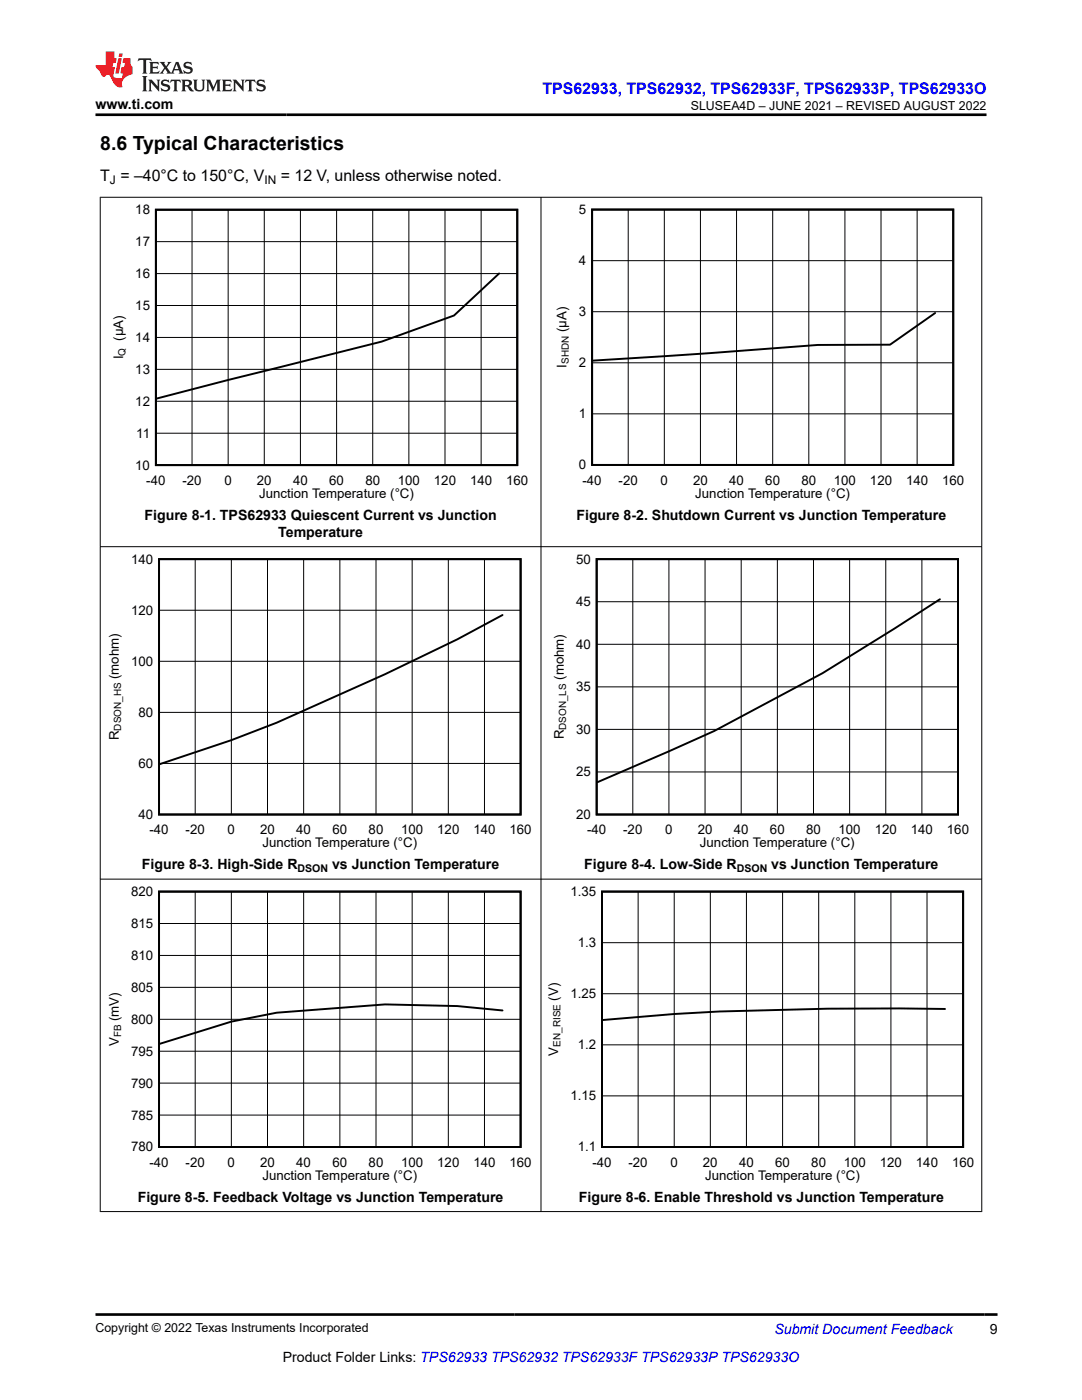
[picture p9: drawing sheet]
<svg xmlns="http://www.w3.org/2000/svg" width="216mm" height="279mm" viewBox="0 0 216 279" stroke-linecap="round" stroke-linejoin="round" font-family="sans-serif">
<defs><g id="words">
<text font-size="3.9" x="20" y="29.9">8.6 Typical Characteristics</text>
<text font-size="3.2" fill="#00f" x="108.2" y="18.7">TPS62933, TPS62932, TPS62933F, TPS62933P, TPS62933O</text>
<g font-size="3.2">
<text x="20" y="36.1">T = –40°C to 150°C, V</text>
<text x="56" y="36.1">= 12 V, unless otherwise noted.</text>
</g>
<g font-size="2.8">
<text x="19" y="21.8">www.ti.com</text>
<text x="28.8" y="103.7">Figure 8-1. TPS62933 Quiescent Current vs Junction</text>
<text x="55.5" y="107.1">Temperature</text>
<text x="115" y="103.7">Figure 8-2. Shutdown Current vs Junction Temperature</text>
<text x="28.3" y="173.4">Figure 8-3. High-Side R</text>
<text x="66.3" y="173.4">vs Junction Temperature</text>
<text x="116.6" y="173.4">Figure 8-4. Low-Side R</text>
<text x="153.9" y="173.4">vs Junction Temperature</text>
<text x="27.5" y="239.8">Figure 8-5. Feedback Voltage vs Junction Temperature</text>
<text x="115.5" y="239.8">Figure 8-6. Enable Threshold vs Junction Temperature</text>
<text x="197.5" y="266.1">9</text>
<text x="56.4" y="271.7">Product Folder Links: TPS62933 TPS62932 TPS62933F TPS62933P TPS62933O</text>
</g>
<text font-size="2.8" fill="#00f" x="154.5" y="266.2">Submit Document Feedback</text>
<g font-size="2.6">
<text x="27" y="42.7">18</text>
<text x="115.5" y="42.7">5</text>
<text x="27" y="49.1">17</text>
<text x="115.5" y="52.9">4</text>
<text x="27" y="55.5">16</text>
<text x="27" y="61.9">15</text>
<text x="115.5" y="63.1">3</text>
<text x="24.6" y="71.7" transform="rotate(-90 24.6 71.7)">I</text>
<text x="24.6" y="68" transform="rotate(-90 24.6 68)">(µA)</text>
<text x="27" y="68.2">14</text>
<text x="113.1" y="66.3" transform="rotate(-90 113.1 66.3)">(µA)</text>
<text x="27" y="74.6">13</text>
<text x="113.1" y="73.4" transform="rotate(-90 113.1 73.4)">I</text>
<text x="115.5" y="73.3">2</text>
<text x="27" y="81">12</text>
<text x="115.5" y="83.5">1</text>
<text x="27.2" y="87.3">11</text>
<text x="27" y="93.7">10</text>
<text x="115.5" y="93.7">0</text>
<text x="29.2" y="96.7">-40</text>
<text x="36.4" y="96.7">-20</text>
<text x="44.8" y="96.7">0</text>
<text x="51.3" y="96.7">20</text>
<text x="51.7" y="99.4">Junction Temperature (°C)</text>
<text x="58.5" y="96.7">40</text>
<text x="65.7" y="96.7">60</text>
<text x="72.9" y="96.7">80</text>
<text x="79.4" y="96.7">100</text>
<text x="86.6" y="96.7">120</text>
<text x="93.8" y="96.7">140</text>
<text x="101" y="96.7">160</text>
<text x="116.2" y="96.7">-40</text>
<text x="123.4" y="96.7">-20</text>
<text x="131.8" y="96.7">0</text>
<text x="138.3" y="96.7">20</text>
<text x="138.7" y="99.3">Junction Temperature (°C)</text>
<text x="145.5" y="96.7">40</text>
<text x="152.7" y="96.7">60</text>
<text x="159.9" y="96.7">80</text>
<text x="166.4" y="96.7">100</text>
<text x="173.6" y="96.7">120</text>
<text x="180.8" y="96.7">140</text>
<text x="188" y="96.7">160</text>
<text x="26.2" y="112.5">140</text>
<text x="114.9" y="112.5">50</text>
<text x="26.2" y="122.7">120</text>
<text x="114.9" y="121">45</text>
<text x="114.9" y="129.5">40</text>
<text x="23.7" y="135.5" transform="rotate(-90 23.7 135.5)">(mohm)</text>
<text x="26.2" y="132.9">100</text>
<text x="112.5" y="135.7" transform="rotate(-90 112.5 135.7)">(mohm)</text>
<text x="114.9" y="138">35</text>
<text x="27.6" y="143.1">80</text>
<text x="23.7" y="147.7" transform="rotate(-90 23.7 147.7)">R</text>
<text x="112.5" y="147.6" transform="rotate(-90 112.5 147.6)">R</text>
<text x="114.9" y="146.5">30</text>
<text x="27.6" y="153.2">60</text>
<text x="114.9" y="154.9">25</text>
<text x="27.6" y="163.4">40</text>
<text x="29.8" y="166.5">-40</text>
<text x="37" y="166.5">-20</text>
<text x="45.4" y="166.5">0</text>
<text x="51.9" y="166.5">20</text>
<text x="59.1" y="166.5">40</text>
<text x="66.3" y="166.5">60</text>
<text x="73.6" y="166.5">80</text>
<text x="80" y="166.5">100</text>
<text x="87.2" y="166.5">120</text>
<text x="94.5" y="166.5">140</text>
<text x="101.7" y="166.5">160</text>
<text x="114.9" y="163.4">20</text>
<text x="117.1" y="166.5">-40</text>
<text x="124.4" y="166.5">-20</text>
<text x="132.7" y="166.5">0</text>
<text x="139.2" y="166.5">20</text>
<text x="146.4" y="166.5">40</text>
<text x="153.6" y="166.5">60</text>
<text x="160.9" y="166.5">80</text>
<text x="167.3" y="166.5">100</text>
<text x="174.5" y="166.5">120</text>
<text x="181.7" y="166.5">140</text>
<text x="189" y="166.5">160</text>
<text x="52.4" y="169.1">Junction Temperature (°C)</text>
<text x="139.7" y="169.1">Junction Temperature (°C)</text>
<text x="26.2" y="178.8">820</text>
<text x="113.8" y="178.8">1.35</text>
<text x="26.2" y="185.2">815</text>
<text x="26.2" y="191.6">810</text>
<text x="115.3" y="189">1.3</text>
<text x="26.2" y="197.9">805</text>
<text x="23.7" y="203.8" transform="rotate(-90 23.7 203.8)">(mV)</text>
<text x="111.4" y="199.7" transform="rotate(-90 111.4 199.7)">(V)</text>
<text x="113.8" y="199.2">1.25</text>
<text x="23.7" y="208.8" transform="rotate(-90 23.7 208.8)">V</text>
<text x="26.2" y="204.3">800</text>
<text x="115.3" y="209.4">1.2</text>
<text x="26.2" y="210.7">795</text>
<text x="111.4" y="210.7" transform="rotate(-90 111.4 210.7)">V</text>
<text x="26.2" y="217">790</text>
<text x="113.8" y="219.6">1.15</text>
<text x="26.2" y="223.4">785</text>
<text x="26.2" y="229.8">780</text>
<text x="29.8" y="232.8">-40</text>
<text x="37" y="232.8">-20</text>
<text x="45.4" y="232.8">0</text>
<text x="51.9" y="232.8">20</text>
<text x="59.1" y="232.8">40</text>
<text x="66.3" y="232.8">60</text>
<text x="73.6" y="232.8">80</text>
<text x="80" y="232.8">100</text>
<text x="87.2" y="232.8">120</text>
<text x="94.5" y="232.8">140</text>
<text x="101.7" y="232.8">160</text>
<text x="115.3" y="229.8">1.1</text>
<text x="118.2" y="232.8">-40</text>
<text x="125.4" y="232.8">-20</text>
<text x="133.8" y="232.8">0</text>
<text x="140.3" y="232.8">20</text>
<text x="147.5" y="232.8">40</text>
<text x="154.7" y="232.8">60</text>
<text x="161.9" y="232.8">80</text>
<text x="168.4" y="232.8">100</text>
<text x="175.6" y="232.8">120</text>
<text x="182.8" y="232.8">140</text>
<text x="190" y="232.8">160</text>
<text x="52.4" y="235.5">Junction Temperature (°C)</text>
<text x="140.7" y="235.5">Junction Temperature (°C)</text>
</g>
<g font-size="2.5">
<text x="137.8" y="21.9">SLUSEA4D – JUNE 2021 – REVISED AUGUST 2022</text>
<text x="19" y="265.9">Copyright © 2022 Texas Instruments Incorporated</text>
</g>
<g font-size="2.4">
<text x="21.9" y="36.7">J</text>
<text x="52.8" y="36.7">IN</text>
</g>
<g font-size="2.1">
<text x="59.4" y="174">DSON</text>
<text x="147" y="174">DSON</text>
</g>
<g font-size="2">
<text x="25" y="71" transform="rotate(-90 25 71)">Q</text>
<text x="113.5" y="72.6" transform="rotate(-90 113.5 72.6)">SHDN</text>
<text x="24.2" y="145.8" transform="rotate(-90 24.2 145.8)">DSON_HS</text>
<text x="113" y="145.7" transform="rotate(-90 113 145.7)">DSON_LS</text>
<text x="24.2" y="207" transform="rotate(-90 24.2 207)">FB</text>
<text x="111.8" y="208.9" transform="rotate(-90 111.8 208.9)">EN_RISE</text>
</g>
</g></defs>
<path d="M31.1 41.9h72.1v50.9h-72.1zM99.6 54.6l-9 8.4-14.4 5.2-44.9 11.3M118.1 41.8h72.1v51h-72.1zM186.6 62.5l-9 6.3h-14.4l-21.6 1.7-23.3 1.5M31.7 111.6h72.2v51h-72.2zM119.1 111.6h72.1v51h-72.1zM187.6 119.6l-9.1 5.8-14.4 9-21.6 11.5-23.3 10.2M100.3 122.7l-9 4.9-14.5 7-21.6 9.6-9 3.5-14.3 4.8M31.7 177.9h72.2v51h-72.2zM120.1 177.9h72.1v51h-72.1zM100.3 201.7l-9-.9-14.5-.3-21.6 1.6-9 1.8-14.3 4.4M188.6 201.4a730.8 730.8 0 0 0-54.1 1l-14.2 1.2" fill="none" stroke="#000" stroke-width=".39"/>
<g fill="none" stroke="#000" stroke-width=".2">
<path d="M19.9 39.4h176.1M20 39.3v202.6M107.9 39.3v202.6M195.9 39.3v202.6M31.1 54.6h72.1M31.1 48.2h72.1M38.3 41.9v50.9M45.5 41.9v50.9M52.7 41.9v50.9M59.9 41.9v50.9M67.2 41.9v50.9M74.4 41.9v50.9"/>
<path d="M81.6 41.9v50.9M88.8 41.9v50.9M96 41.9v50.9M118.1 52h72.1M125.4 41.8v51M132.6 41.8v51M139.8 41.8v51M147 41.8v51M154.2 41.8v51M161.4 41.8v51M168.6 41.8v51M175.8 41.8v51"/>
<path d="M183 41.8v51M31.1 73.7h72.1M31.1 67.3h72.1M31.1 61h72.1M118.1 72.4h72.1M118.1 62.2h72.1M31.1 86.5h72.1M31.1 80.1h72.1M118.1 82.6h72.1M19.9 109.1h176.1M39 111.6v51M46.2 111.6v51"/>
<path d="M53.4 111.6v51M60.6 111.6v51M67.8 111.6v51M75 111.6v51M82.2 111.6v51M89.5 111.6v51M96.7 111.6v51M126.3 111.6v51M133.5 111.6v51M140.7 111.6v51M147.9 111.6v51M155.1 111.6v51"/>
<path d="M162.3 111.6v51M169.5 111.6v51M176.7 111.6v51M184 111.6v51M31.7 132h72.2M31.7 121.8h72.2M119.1 137.1h72.1M119.1 128.6h72.1M119.1 120.1h72.1M31.7 152.4h72.2M31.7 142.2h72.2M119.1 154.1h72.1"/>
<path d="M119.1 145.6h72.1M19.9 175.4h176.1M39 177.9v51M46.2 177.9v51M53.4 177.9v51M60.6 177.9v51M67.8 177.9v51M75 177.9v51M82.2 177.9v51M89.5 177.9v51M96.7 177.9v51M127.3 177.9v51"/>
<path d="M134.5 177.9v51M141.7 177.9v51M148.9 177.9v51M156.2 177.9v51M163.4 177.9v51M170.6 177.9v51M177.8 177.9v51M185 177.9v51M31.7 197h72.2M31.7 190.7h72.2M31.7 184.3h72.2M120.1 198.3h72.1"/>
<path d="M120.1 188.1h72.1M31.7 216.2h72.2M31.7 209.8h72.2M31.7 203.4h72.2M120.1 218.7h72.1M120.1 208.5h72.1M31.7 222.5h72.2M19.9 241.8h176.1"/>
</g>
<path d="M27.7 11.6l-.2 .6 .5-.2h.6v.1v2.2l-.2 .4h1l-.2-.4v-2.2v-.1h.5l.5 .2-.1-.6zM29.8 12.4l.2 .3v1.6l-.2 .4h1.9l.1-.6a1.08 1.08 0 0 1-1.3 .2v-.7h.6l.4 .2v-.7l-.4 .2h-.6v-.5l.2-.2a1 1 0 0 1 1 .3l-.1-.5zM31.8 12.4l1 1.1-1 1.2h.9l-.2-.2 .4-.8 .5 .8-.2 .2h1.6l-.2-.2 .1-.5h1l.1 .5-.1 .2h.9l-.2-.4-.8-1.9h-.5l-1 2.1-.8-1.1 .9-1h-.8l.2 .2-.5 .6-.3-.6 .1-.2zM35.2 12.8l.4 1h-.8zM36.8 12.5a.65 .65 0 0 0-.2 .7 .65 .65 0 0 0 .6 .5l.7 .1 .1 .3a.79 .79 0 0 1-.7 .4 .79 .79 0 0 1-.7-.5l.1 .7 .2-.1a.93 .93 0 0 0 1.1 0 .93 .93 0 0 0 .4-.9 1.46 1.46 0 0 0-1.2-.6l-.1-.3a1.09 1.09 0 0 1 1.2 .2l-.2-.6-.1 .1-.6-.2zM28.4 15.2l.2 .4v2.2l-.2 .4h1l-.2-.4v-2.2l.2-.4zM29.6 15.9l.2 .4v1.5l-.2 .4h.8l-.3-.4v-1.3l1.7 1.8v-2l.2-.4h-.8l.2 .2 .1 1.1-1.2-1.3zM32.3 16a.65 .65 0 0 0-.2 .8 .65 .65 0 0 0 .7 .4l.6 .2 .1 .2a.79 .79 0 0 1-.7 .4 .79 .79 0 0 1-.7-.5l.1 .7 .2-.1a.93 .93 0 0 0 1.1 .1 .93 .93 0 0 0 .4-1 1.46 1.46 0 0 0-1.2-.5l-.1-.4a1.09 1.09 0 0 1 1.2 .2l-.2-.6-.1 .1-.6-.1zM34.1 15.9l-.1 .6a.63 .63 0 0 1 .7-.3l.1 1.6-.3 .4h1l-.2-.4v-1.6a.66 .66 0 0 1 .8 .3l-.1-.6zM36.2 15.9l.2 .4v1.5l-.2 .4h.9l-.2-.2v-.7h.5l.1 .2a.79 .79 0 0 0 1.2 .6l-1-.9a.61 .61 0 0 0 .6-.6 .61 .61 0 0 0-.5-.7zM36.9 16.2h.2a.47 .47 0 0 1 .5 .1 .47 .47 0 0 1 .1 .5l-.2 .1-.6 .1zM38.5 15.9l.2 .2a2.27 2.27 0 0 0 .4 2 1.04 1.04 0 0 0 1.7-.7v-1.3l.2-.2h-.8l.2 .4v1.1a.6 .6 0 0 1-.6 .6 .6 .6 0 0 1-.6-.6v-1.1l.3-.4zM41.1 15.9l.2 .4v1.5l-.2 .4h.7l-.2-.4v-1.4l.9 1.9 .8-1.9v1.4l-.2 .4h1l-.3-.4v-1.5l.3-.4h-.8l-.7 1.5-.7-1.5zM44.3 15.9l.2 .4v1.5l-.2 .4h1.9l.1-.6a1.09 1.09 0 0 1-1.3 .2v-.7h.6l.4 .2v-.6l-.4 .2h-.6v-.6l.2-.1a1.01 1.01 0 0 1 1 .3l-.1-.6zM46.4 15.9l.3 .4v1.5l-.3 .4h.8l-.2-.4v-1.3l1.6 1.8v-2l.2-.4h-.7l.2 .2v1.1l-1.2-1.3zM49 15.9l-.1 .6a.63 .63 0 0 1 .8-.3v1.6l-.3 .4h1l-.2-.4v-1.6a.66 .66 0 0 1 .8 .3l-.1-.6zM51.4 16a.65 .65 0 0 0-.2 .8 .65 .65 0 0 0 .6 .4l.6 .2 .2 .2a.79 .79 0 0 1-.8 .4 .79 .79 0 0 1-.6-.5l.1 .7 .2-.1a.93 .93 0 0 0 1 .1 .93 .93 0 0 0 .5-1 1.46 1.46 0 0 0-1.3-.5l-.1-.4a1.09 1.09 0 0 1 1.3 .2l-.2-.6-.2 .1-.5-.1z" fill="#231f20"/>
<path d="M21.1 10.3v2.7h-2.1l.1 .4 .9 1a.95 .95 0 0 0 .9 .9 .59 .59 0 0 1 .6-.4 .59 .59 0 0 1 .5 .3l.4 .8a1.59 1.59 0 0 0 2.1 1.4 1.61 1.61 0 0 1 1-2.3l1-.3-.1-1.5a1.59 1.59 0 0 1-.4-1.7h-1.4l-.2 .9h.5l-.1 .9h-.5l-.2 .9v.3l.4 .1-.2 .9h-.6a.73 .73 0 0 1-1.1-.7l.3-1.5h-.5l.2-.9h.5l.2-.9h-.5v-1.3zM23.6 11.6l-.6 3.1h.7l.6-3.1zM23.8 10.7l-.1 .6h.7l.1-.6z" fill="#ed1c24"/>
<path d="M19 22.9h177.8M19.1 262.3h179.9" fill="none" stroke="#000" stroke-width=".53"/>
<use href="#words"/>
</svg>
